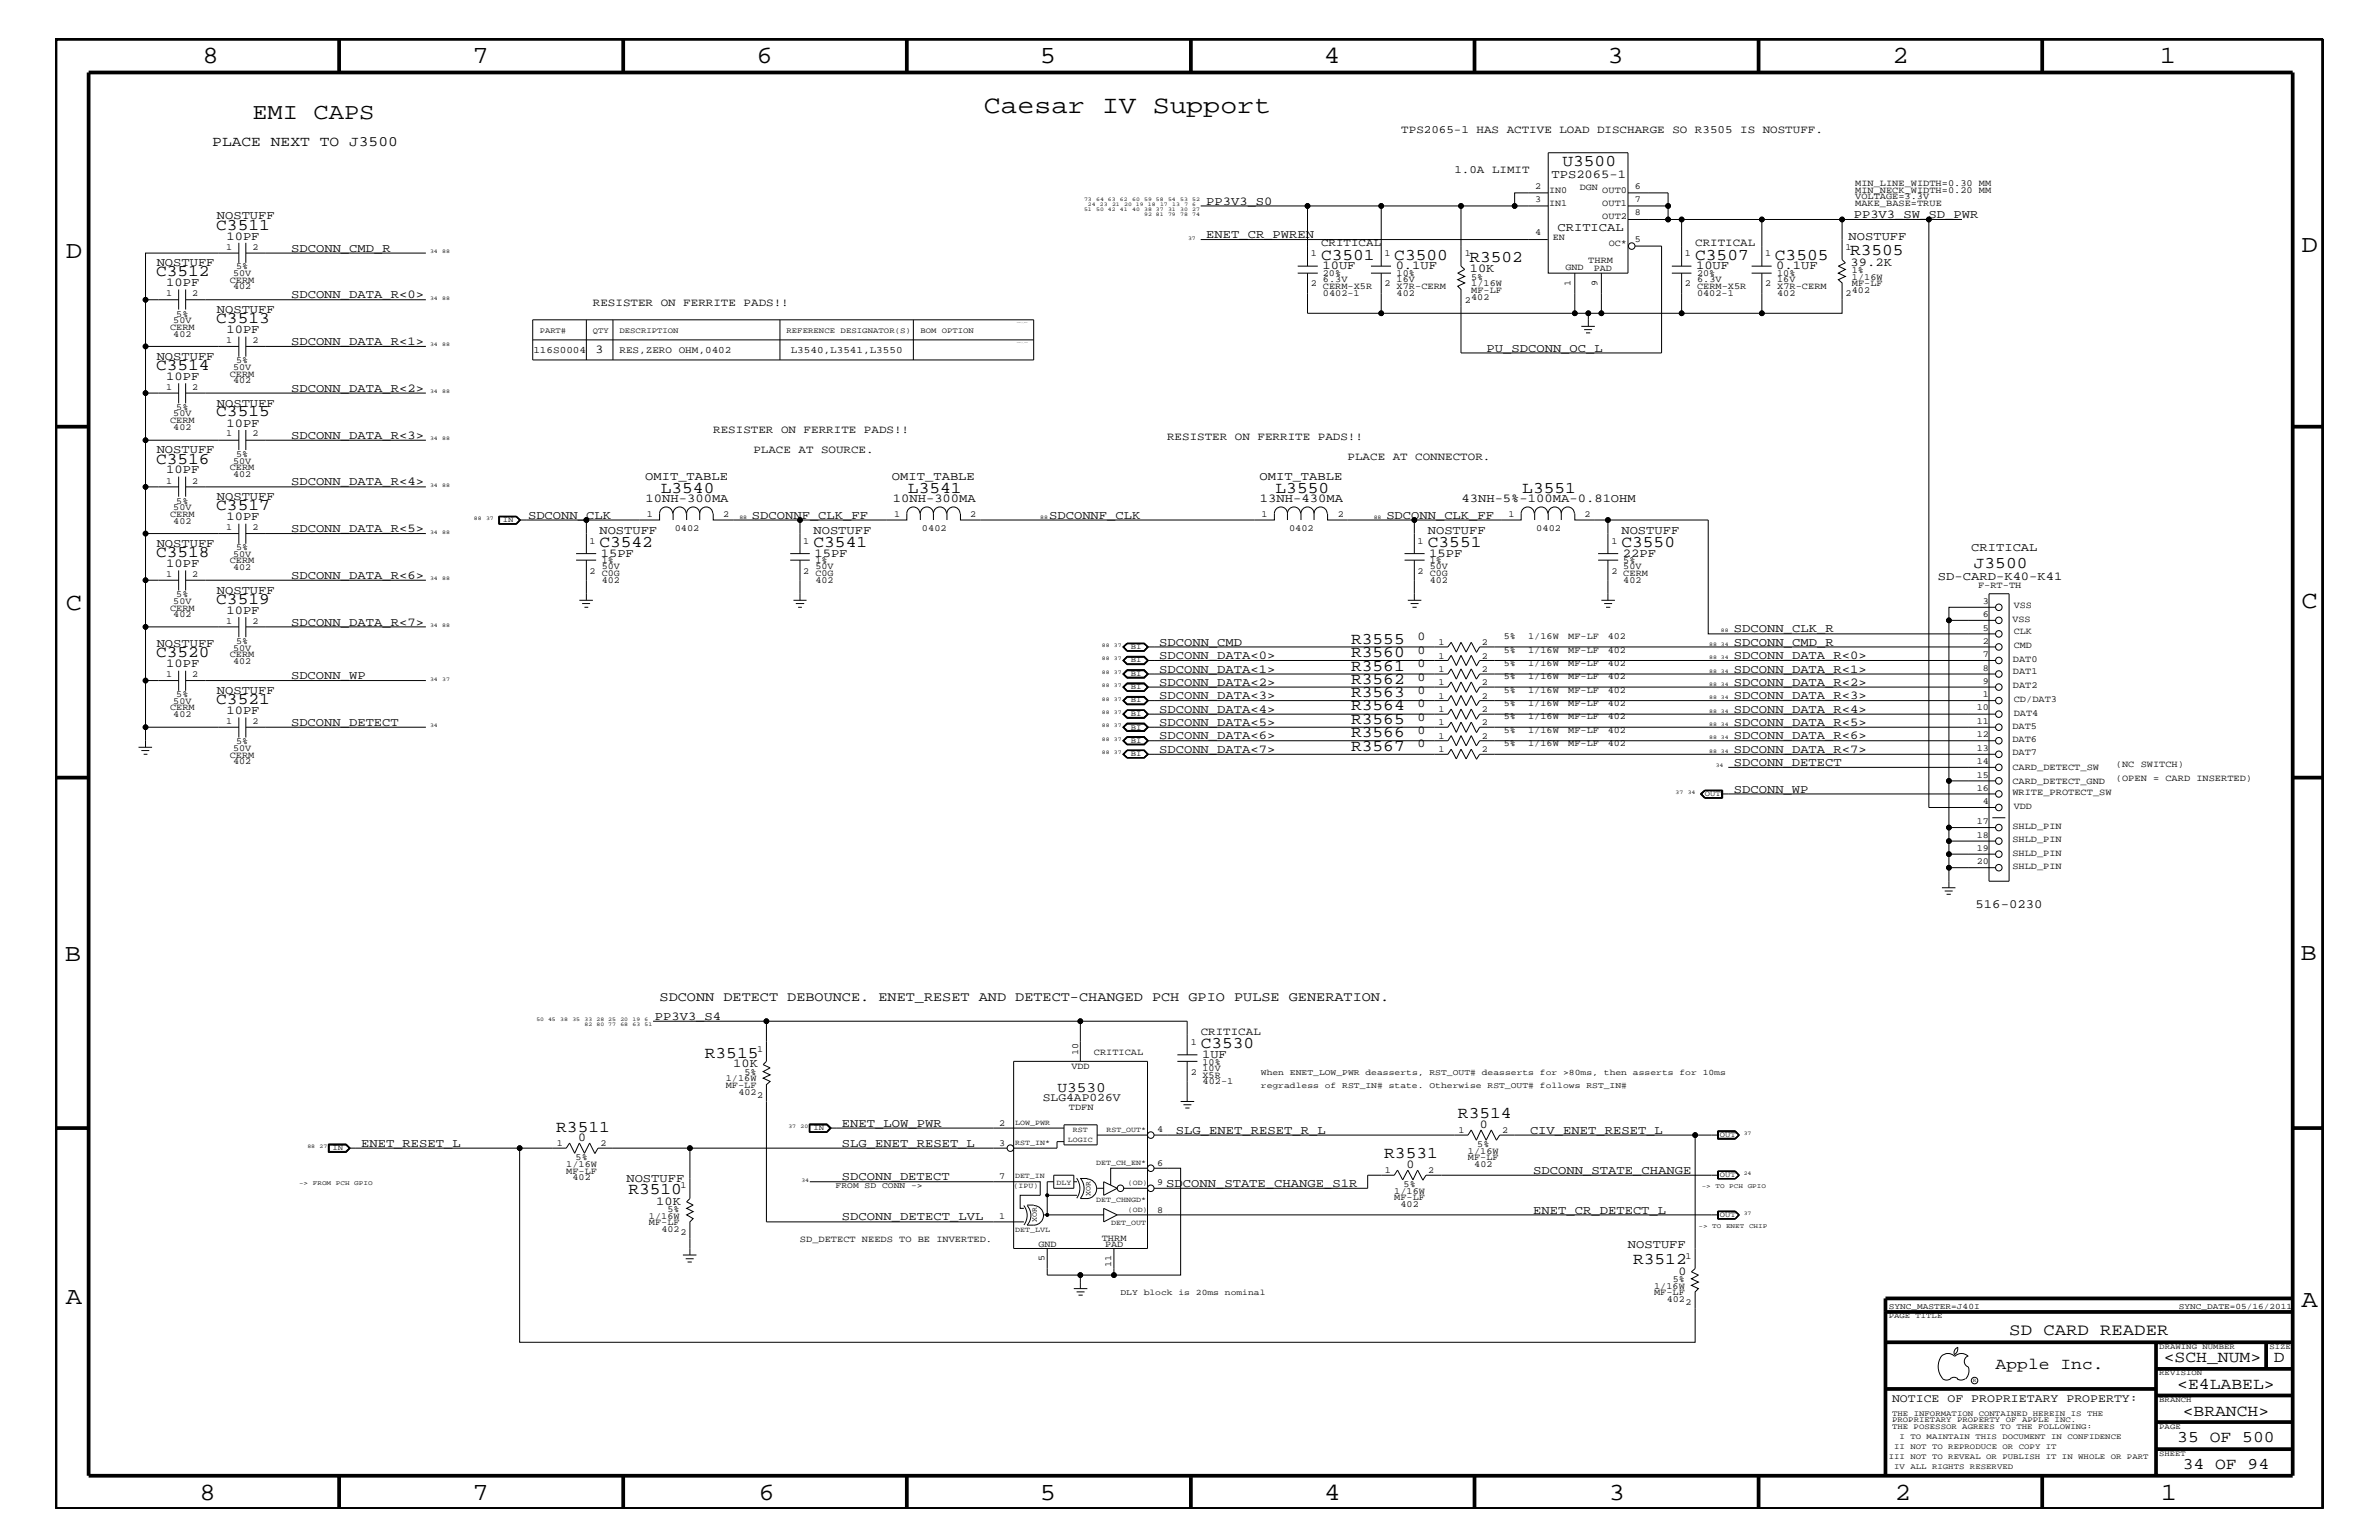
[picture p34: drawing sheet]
<svg xmlns="http://www.w3.org/2000/svg" width="432mm" height="279mm" viewBox="0 0 432 279" stroke-linecap="round" stroke-linejoin="round" font-family="sans-serif">
<defs><g id="words">
<text font-size="4.6" x="178.6" y="20.4">Caesar IV Support</text>
<g font-size="4.5">
<text x="36.7" y="11.5">8</text>
<text x="85.8" y="11.5">7</text>
<text x="137.3" y="11.5">6</text>
<text x="188.7" y="11.5">5</text>
<text x="240.3" y="11.5">4</text>
<text x="291.8" y="11.5">3</text>
<text x="343.5" y="11.5">2</text>
<text x="392" y="11.5">1</text>
<text x="11.9" y="46.8">D</text>
<text x="417.7" y="45.7">D</text>
<text x="11.9" y="110.6">C</text>
<text x="417.7" y="110.3">C</text>
<text x="11.8" y="174.3">B</text>
<text x="417.6" y="174.2">B</text>
<text x="11.9" y="236.7">A</text>
<text x="417.7" y="237.1">A</text>
<text x="36.2" y="272.1">8</text>
<text x="85.8" y="272.1">7</text>
<text x="137.7" y="272.1">6</text>
<text x="188.7" y="272.1">5</text>
<text x="240.4" y="272.1">4</text>
<text x="292" y="272.1">3</text>
<text x="343.9" y="272.1">2</text>
<text x="392.2" y="272.1">1</text>
</g>
<text font-size="4.1" x="45.8" y="21.6">EMI CAPS</text>
<g font-size="3">
<text x="283.6" y="30.2">U3500</text>
<text x="39.2" y="41.7">C3511</text>
<text x="239.8" y="47.1">C3501</text>
<text x="253.1" y="47.1">C3500</text>
<text x="266.7" y="47.6">R3502</text>
<text x="307.7" y="47.1">C3507</text>
<text x="322.2" y="47.1">C3505</text>
<text x="335.8" y="46.3">R3505</text>
<text x="28.3" y="50.2">C3512</text>
<text x="39.2" y="58.6">C3513</text>
<text x="28.3" y="67.1">C3514</text>
<text x="39.2" y="75.6">C3515</text>
<text x="28.3" y="84.1">C3516</text>
<text x="119.9" y="89.4">L3540</text>
<text x="164.8" y="89.4">L3541</text>
<text x="231.5" y="89.4">L3550</text>
<text x="276.3" y="89.4">L3551</text>
<text x="39.2" y="92.6">C3517</text>
<text x="28.3" y="101">C3518</text>
<text x="108.8" y="99.3">C3542</text>
<text x="147.7" y="99.3">C3541</text>
<text x="259.2" y="99.3">C3551</text>
<text x="294.3" y="99.3">C3550</text>
<text x="358.3" y="103">J3500</text>
<text x="39.2" y="109.5">C3519</text>
<text x="28.3" y="119.2">C3520</text>
<text x="245.2" y="116.8">R3555</text>
<text x="245.2" y="119.2">R3560</text>
<text x="245.2" y="121.7">R3561</text>
<text x="245.2" y="124.1">R3562</text>
<text x="39.2" y="127.7">C3521</text>
<text x="245.2" y="126.5">R3563</text>
<text x="245.2" y="128.9">R3564</text>
<text x="245.2" y="131.3">R3565</text>
<text x="245.2" y="133.8">R3566</text>
<text x="245.2" y="136.2">R3567</text>
<text x="127.9" y="191.9">R3515</text>
<text x="217.9" y="190.2">C3530</text>
<text x="264.6" y="202.9">R3514</text>
<text x="101" y="205.3">R3511</text>
<text x="251.2" y="210.2">R3531</text>
<text x="114" y="216.7">R3510</text>
<text x="296.4" y="229.4">R3512</text>
<text x="364.7" y="242.3">SD CARD READER</text>
<text x="362.2" y="248.4">Apple Inc.</text>
<text x="392.7" y="247.1">&lt;SCH_NUM&gt;</text>
<text x="395.2" y="252">&lt;E4LABEL&gt;</text>
<text x="412.7" y="247.1">D</text>
<text x="396.2" y="256.8">&lt;BRANCH&gt;</text>
<text x="395.2" y="261.6">35 OF 500</text>
<text x="396.2" y="266.6">34 OF 94</text>
</g>
<g font-size="2.6">
<text x="38.5" y="26.5">PLACE NEXT TO J3500</text>
<text x="191.9" y="198.1">U3530</text>
</g>
<text font-size="2.5" x="119.7" y="181.6">SDCONN DETECT DEBOUNCE. ENET_RESET AND DETECT-CHANGED PCH GPIO PULSE GENERATION.</text>
<text font-size="2.3" x="358.6" y="164.7">516-0230</text>
<g font-size="2.2">
<text x="281.6" y="32.3">TPS2065-1</text>
<text x="39.4" y="39.8">NOSTUFF</text>
<text x="218.9" y="37.2">PP3V3_S0</text>
<text x="282.7" y="41.9">CRITICAL</text>
<text x="336.5" y="39.6">PP3V3_SW_SD_PWR</text>
<text x="41.1" y="43.5">10PF</text>
<text x="52.8" y="45.7">SDCONN_CMD_R</text>
<text x="218.9" y="43.2">ENET_CR_PWREN</text>
<text x="335.5" y="43.5">NOSTUFF</text>
<text x="28.4" y="48.3">NOSTUFF</text>
<text x="30.2" y="51.9">10PF</text>
<text x="240" y="48.9">10UF</text>
<text x="253.3" y="48.9">0.1UF</text>
<text x="266.8" y="49.4">10K</text>
<text x="307.8" y="48.9">10UF</text>
<text x="322.4" y="48.9">0.1UF</text>
<text x="335.9" y="48.2">39.2K</text>
<text x="39.4" y="56.8">NOSTUFF</text>
<text x="52.8" y="54.1">SDCONN_DATA_R&lt;0&gt;</text>
<text x="28.4" y="65.3">NOSTUFF</text>
<text x="41.1" y="60.4">10PF</text>
<text x="52.8" y="62.6">SDCONN_DATA_R&lt;1&gt;</text>
<text x="108.1" y="64">3</text>
<text x="269.8" y="63.9">PU_SDCONN_OC_L</text>
<text x="30.2" y="68.9">10PF</text>
<text x="52.8" y="71.1">SDCONN_DATA_R&lt;2&gt;</text>
<text x="39.4" y="73.8">NOSTUFF</text>
<text x="41.1" y="77.4">10PF</text>
<text x="28.4" y="82.2">NOSTUFF</text>
<text x="52.8" y="79.6">SDCONN_DATA_R&lt;3&gt;</text>
<text x="30.2" y="85.9">10PF</text>
<text x="52.8" y="88.1">SDCONN_DATA_R&lt;4&gt;</text>
<text x="117.1" y="87.1">OMIT_TABLE</text>
<text x="161.9" y="87.1">OMIT_TABLE</text>
<text x="228.6" y="87.1">OMIT_TABLE</text>
<text x="39.4" y="90.7">NOSTUFF</text>
<text x="41.1" y="94.3">10PF</text>
<text x="95.8" y="94.2">SDCONN_CLK</text>
<text x="117.2" y="91.1">10NH-300MA</text>
<text x="136.5" y="94.2">SDCONNF_CLK_FF</text>
<text x="162.1" y="91.1">10NH-300MA</text>
<text x="190.4" y="94.2">SDCONNF_CLK</text>
<text x="228.7" y="91.1">13NH-430MA</text>
<text x="251.6" y="94.2">SDCONN_CLK_FF</text>
<text x="265.3" y="91.1">43NH-5%-100MA-0.81OHM</text>
<text x="28.4" y="99.3">NOSTUFF</text>
<text x="52.8" y="96.5">SDCONN_DATA_R&lt;5&gt;</text>
<text x="108.8" y="96.8">NOSTUFF</text>
<text x="109.1" y="101">15PF</text>
<text x="147.7" y="96.8">NOSTUFF</text>
<text x="147.8" y="101">15PF</text>
<text x="259.2" y="96.8">NOSTUFF</text>
<text x="259.4" y="101">15PF</text>
<text x="294.3" y="96.8">NOSTUFF</text>
<text x="294.6" y="101">22PF</text>
<text x="357.8" y="100">CRITICAL</text>
<text x="30.2" y="102.9">10PF</text>
<text x="39.4" y="107.7">NOSTUFF</text>
<text x="52.8" y="105">SDCONN_DATA_R&lt;6&gt;</text>
<text x="351.7" y="105.2">SD-CARD-K40-K41</text>
<text x="41.1" y="111.4">10PF</text>
<text x="52.8" y="113.6">SDCONN_DATA_R&lt;7&gt;</text>
<text x="28.4" y="117.4">NOSTUFF</text>
<text x="210.4" y="117.2">SDCONN_CMD</text>
<text x="210.4" y="119.6">SDCONN_DATA&lt;0&gt;</text>
<text x="257.3" y="116.2">0</text>
<text x="257.3" y="118.6">0</text>
<text x="314.7" y="114.8">SDCONN_CLK_R</text>
<text x="314.7" y="117.2">SDCONN_CMD_R</text>
<text x="314.7" y="119.6">SDCONN_DATA_R&lt;0&gt;</text>
<text x="30.2" y="121">10PF</text>
<text x="39.4" y="125.9">NOSTUFF</text>
<text x="52.8" y="123.2">SDCONN_WP</text>
<text x="210.4" y="122">SDCONN_DATA&lt;1&gt;</text>
<text x="210.4" y="124.4">SDCONN_DATA&lt;2&gt;</text>
<text x="257.3" y="121">0</text>
<text x="257.3" y="123.5">0</text>
<text x="257.3" y="125.9">0</text>
<text x="314.7" y="122">SDCONN_DATA_R&lt;1&gt;</text>
<text x="314.7" y="124.4">SDCONN_DATA_R&lt;2&gt;</text>
<text x="41.1" y="129.6">10PF</text>
<text x="52.8" y="131.7">SDCONN_DETECT</text>
<text x="210.4" y="126.9">SDCONN_DATA&lt;3&gt;</text>
<text x="210.4" y="129.3">SDCONN_DATA&lt;4&gt;</text>
<text x="210.4" y="131.7">SDCONN_DATA&lt;5&gt;</text>
<text x="257.3" y="128.3">0</text>
<text x="257.3" y="130.8">0</text>
<text x="314.7" y="129.3">SDCONN_DATA_R&lt;4&gt;</text>
<text x="314.7" y="126.9">SDCONN_DATA_R&lt;3&gt;</text>
<text x="314.7" y="131.7">SDCONN_DATA_R&lt;5&gt;</text>
<text x="210.4" y="134.1">SDCONN_DATA&lt;6&gt;</text>
<text x="210.4" y="136.6">SDCONN_DATA&lt;7&gt;</text>
<text x="257.3" y="133.2">0</text>
<text x="257.3" y="135.6">0</text>
<text x="314.7" y="134.1">SDCONN_DATA_R&lt;6&gt;</text>
<text x="314.7" y="136.6">SDCONN_DATA_R&lt;7&gt;</text>
<text x="314.7" y="139">SDCONN_DETECT</text>
<text x="314.7" y="143.9">SDCONN_WP</text>
<text x="118.9" y="185">PP3V3_S4</text>
<text x="218.2" y="192">1UF</text>
<text x="133.1" y="193.7">10K</text>
<text x="65.5" y="208.1">ENET_RESET_L</text>
<text x="104.9" y="207">0</text>
<text x="152.8" y="208.1">SLG_ENET_RESET_L</text>
<text x="152.8" y="204.4">ENET_LOW_PWR</text>
<text x="213.4" y="205.7">SLG_ENET_RESET_R_L</text>
<text x="268.6" y="204.6">0</text>
<text x="277.7" y="205.7">CIV_ENET_RESET_L</text>
<text x="113.7" y="214.4">NOSTUFF</text>
<text x="152.8" y="214.2">SDCONN_DETECT</text>
<text x="211.7" y="215.3">SDCONN_STATE_CHANGE_S1R</text>
<text x="255.3" y="211.9">0</text>
<text x="278.3" y="213">SDCONN_STATE_CHANGE</text>
<text x="119.1" y="218.6">10K</text>
<text x="152.8" y="221.4">SDCONN_DETECT_LVL</text>
<text x="278.3" y="220.2">ENET_CR_DETECT_L</text>
<text x="295.5" y="226.5">NOSTUFF</text>
<text x="304.6" y="231.3">0</text>
</g>
<g font-size="2.1">
<text x="189.3" y="199.8">SLG4AP026V</text>
<text x="343.4" y="254.4">NOTICE OF PROPRIETARY PROPERTY:</text>
</g>
<g font-size="2">
<text x="254.3" y="24.1">TPS2065-1 HAS ACTIVE LOAD DISCHARGE SO R3505 IS NOSTUFF.</text>
<text x="264" y="31.4">1.0A LIMIT</text>
<text x="239.8" y="44.6">CRITICAL</text>
<text x="307.7" y="44.6">CRITICAL</text>
<text x="107.6" y="55.6">RESISTER ON FERRITE PADS!!</text>
<text x="129.5" y="78.6">RESISTER ON FERRITE PADS!!</text>
<text x="136.7" y="82.2">PLACE AT SOURCE.</text>
<text x="211.8" y="79.9">RESISTER ON FERRITE PADS!!</text>
<text x="244.6" y="83.5">PLACE AT CONNECTOR.</text>
<text x="217.9" y="187.7">CRITICAL</text>
</g>
<g font-size="1.8">
<text x="96.8" y="64">116S0004</text>
<text x="112.4" y="64">RES,ZERO OHM,0402</text>
<text x="143.5" y="64">L3540,L3541,L3550</text>
</g>
<g font-size="1.7">
<text x="278.6" y="34.2">2</text>
<text x="281.2" y="35">IN0</text>
<text x="286.7" y="34.4">DGN</text>
<text x="290.8" y="35">OUT0</text>
<text x="296.8" y="34.2">6</text>
<text x="336.7" y="33.7">MIN_LINE_WIDTH=0.30 MM</text>
<text x="336.7" y="35">MIN_NECK_WIDTH=0.20 MM</text>
<text x="278.6" y="36.7">3</text>
<text x="281.2" y="37.4">IN1</text>
<text x="290.8" y="39.8">OUT2</text>
<text x="290.8" y="37.4">OUT1</text>
<text x="296.8" y="39.1">8</text>
<text x="296.8" y="36.7">7</text>
<text x="336.7" y="36.2">VOLTAGE=3.3V</text>
<text x="336.7" y="37.4">MAKE_BASE=TRUE</text>
<text x="41.1" y="45.3">1</text>
<text x="45.8" y="45.3">2</text>
<text x="237.9" y="46.5">1</text>
<text x="251.3" y="46.5">1</text>
<text x="265.9" y="46.5">1</text>
<text x="278.6" y="42.7">4</text>
<text x="281.9" y="43.5">EN</text>
<text x="288.3" y="47.7">THRM</text>
<text x="292" y="44.6">OC*</text>
<text x="296.8" y="44">5</text>
<text x="305.8" y="46.5">1</text>
<text x="320.4" y="46.5">1</text>
<text x="334.9" y="45.3">1</text>
<text x="30.1" y="53.8">1</text>
<text x="34.9" y="53.8">2</text>
<text x="41.7" y="51.3">CERM</text>
<text x="42.3" y="50.2">50V</text>
<text x="42.3" y="52.5">402</text>
<text x="42.8" y="48.9">5%</text>
<text x="237.9" y="51.9">2</text>
<text x="240.1" y="50.2">20%</text>
<text x="240.1" y="53.6">0402-1</text>
<text x="240.1" y="52.4">CERM-X5R</text>
<text x="240.1" y="51.3">6.3V</text>
<text x="251.3" y="51.9">2</text>
<text x="253.5" y="51.3">16V</text>
<text x="253.5" y="53.6">402</text>
<text x="253.5" y="52.4">X7R-CERM</text>
<text x="253.5" y="50.2">10%</text>
<text x="267" y="51.9">1/16W</text>
<text x="267" y="50.7">5%</text>
<text x="267" y="53.2">MF-LF</text>
<text x="284.1" y="49.1">GND</text>
<text x="285.1" y="51.8" transform="rotate(-90 285.1 51.8)">1</text>
<text x="289.3" y="49.1">PAD</text>
<text x="290" y="51.8" transform="rotate(-90 290 51.8)">9</text>
<text x="305.8" y="51.9">2</text>
<text x="308" y="50.2">20%</text>
<text x="308" y="53.6">0402-1</text>
<text x="308" y="52.4">CERM-X5R</text>
<text x="308" y="51.3">6.3V</text>
<text x="320.4" y="51.9">2</text>
<text x="322.6" y="51.3">16V</text>
<text x="322.6" y="53.6">402</text>
<text x="322.6" y="52.4">X7R-CERM</text>
<text x="322.6" y="50.2">10%</text>
<text x="334.9" y="53.8">2</text>
<text x="336.1" y="50.7">1/16W</text>
<text x="336.1" y="49.6">1%</text>
<text x="336.1" y="53.2">402</text>
<text x="336.1" y="51.9">MF-LF</text>
<text x="30.9" y="59.8">CERM</text>
<text x="31.5" y="58.6">50V</text>
<text x="32" y="57.4">5%</text>
<text x="265.9" y="55">2</text>
<text x="267" y="54.4">402</text>
<text x="31.5" y="61.1">402</text>
<text x="41.1" y="62.3">1</text>
<text x="42.8" y="65.9">5%</text>
<text x="45.8" y="62.3">2</text>
<text x="30.1" y="70.7">1</text>
<text x="34.9" y="70.7">2</text>
<text x="41.7" y="68.4">CERM</text>
<text x="42.3" y="67.1">50V</text>
<text x="42.3" y="69.5">402</text>
<text x="30.9" y="76.8">CERM</text>
<text x="31.5" y="75.6">50V</text>
<text x="32" y="74.4">5%</text>
<text x="31.5" y="78">402</text>
<text x="41.1" y="79.2">1</text>
<text x="42.8" y="82.8">5%</text>
<text x="45.8" y="79.2">2</text>
<text x="30.1" y="87.7">1</text>
<text x="34.9" y="87.7">2</text>
<text x="41.7" y="85.3">CERM</text>
<text x="42.3" y="84.1">50V</text>
<text x="42.3" y="86.5">402</text>
<text x="30.9" y="93.8">CERM</text>
<text x="31.5" y="92.6">50V</text>
<text x="31.5" y="95">402</text>
<text x="32" y="91.4">5%</text>
<text x="117.4" y="93.8">1</text>
<text x="131.2" y="93.8">2</text>
<text x="162.3" y="93.8">1</text>
<text x="176.1" y="93.8">2</text>
<text x="228.9" y="93.8">1</text>
<text x="242.8" y="93.8">2</text>
<text x="273.8" y="93.8">1</text>
<text x="287.6" y="93.8">2</text>
<text x="41.1" y="96.2">1</text>
<text x="42.3" y="101">50V</text>
<text x="42.8" y="99.9">5%</text>
<text x="45.8" y="96.2">2</text>
<text x="107" y="98.7">1</text>
<text x="122.5" y="96.3">0402</text>
<text x="145.8" y="98.7">1</text>
<text x="167.3" y="96.3">0402</text>
<text x="234" y="96.3">0402</text>
<text x="257.3" y="98.7">1</text>
<text x="278.8" y="96.3">0402</text>
<text x="292.5" y="98.7">1</text>
<text x="30.1" y="104.7">1</text>
<text x="34.9" y="104.7">2</text>
<text x="41.7" y="102.2">CERM</text>
<text x="42.3" y="103.5">402</text>
<text x="107" y="104.1">2</text>
<text x="109.2" y="105.8">402</text>
<text x="109.2" y="104.6">C0G</text>
<text x="109.2" y="103.3">50V</text>
<text x="109.2" y="102.2">1%</text>
<text x="145.8" y="104.1">2</text>
<text x="148" y="103.3">50V</text>
<text x="148" y="102.2">1%</text>
<text x="148" y="105.8">402</text>
<text x="148" y="104.6">C0G</text>
<text x="257.3" y="104.1">2</text>
<text x="259.5" y="104.6">C0G</text>
<text x="259.5" y="105.8">402</text>
<text x="259.5" y="102.2">1%</text>
<text x="259.5" y="103.3">50V</text>
<text x="292.5" y="104.1">2</text>
<text x="294.6" y="105.8">402</text>
<text x="294.6" y="102.2">5%</text>
<text x="294.6" y="103.3">50V</text>
<text x="294.6" y="104.6">CERM</text>
<text x="359" y="106.7">F-RT-TH</text>
<text x="30.9" y="110.8">CERM</text>
<text x="31.5" y="109.5">50V</text>
<text x="31.5" y="112">402</text>
<text x="32" y="108.3">5%</text>
<text x="41.1" y="113.1">1</text>
<text x="45.8" y="113.1">2</text>
<text x="359.9" y="112">6</text>
<text x="359.9" y="109.5">3</text>
<text x="365.3" y="112.9">VSS</text>
<text x="365.5" y="110.3">VSS</text>
<text x="41.7" y="119.2">CERM</text>
<text x="42.3" y="118.1">50V</text>
<text x="42.8" y="116.8">5%</text>
<text x="261.1" y="117">1</text>
<text x="261.1" y="119.5">1</text>
<text x="269" y="117">2</text>
<text x="269" y="119.5">2</text>
<text x="273" y="115.9">5%</text>
<text x="273" y="118.4">5%</text>
<text x="277.4" y="115.9">1/16W</text>
<text x="277.4" y="118.4">1/16W</text>
<text x="284.6" y="115.9">MF-LF</text>
<text x="284.6" y="118.4">MF-LF</text>
<text x="291.8" y="115.9">402</text>
<text x="291.8" y="118.4">402</text>
<text x="359.9" y="119.2">7</text>
<text x="359.9" y="116.8">2</text>
<text x="359.9" y="114.4">5</text>
<text x="365.5" y="115.1">CLK</text>
<text x="365.5" y="117.6">CMD</text>
<text x="30.1" y="122.9">1</text>
<text x="34.9" y="122.9">2</text>
<text x="42.3" y="120.4">402</text>
<text x="261.1" y="121.9">1</text>
<text x="261.1" y="124.3">1</text>
<text x="269" y="121.9">2</text>
<text x="269" y="124.3">2</text>
<text x="273" y="120.8">5%</text>
<text x="273" y="123.2">5%</text>
<text x="273" y="125.7">5%</text>
<text x="277.4" y="120.8">1/16W</text>
<text x="277.4" y="123.2">1/16W</text>
<text x="277.4" y="125.7">1/16W</text>
<text x="284.6" y="120.8">MF-LF</text>
<text x="284.6" y="123.2">MF-LF</text>
<text x="284.6" y="125.7">MF-LF</text>
<text x="291.8" y="120.8">402</text>
<text x="291.8" y="123.2">402</text>
<text x="291.8" y="125.7">402</text>
<text x="359.9" y="124.1">9</text>
<text x="359.9" y="121.7">8</text>
<text x="365.3" y="122.4">DAT1</text>
<text x="365.3" y="124.8">DAT2</text>
<text x="365.3" y="120.1">DAT0</text>
<text x="30.9" y="128.9">CERM</text>
<text x="31.5" y="127.7">50V</text>
<text x="31.5" y="130.2">402</text>
<text x="32" y="126.5">5%</text>
<text x="41.1" y="131.3">1</text>
<text x="45.8" y="131.3">2</text>
<text x="261.1" y="126.8">1</text>
<text x="261.1" y="129.1">1</text>
<text x="261.1" y="131.6">1</text>
<text x="269" y="126.8">2</text>
<text x="269" y="129.1">2</text>
<text x="269" y="131.6">2</text>
<text x="273" y="128">5%</text>
<text x="273" y="130.5">5%</text>
<text x="277.4" y="128">1/16W</text>
<text x="277.4" y="130.5">1/16W</text>
<text x="284.6" y="128">MF-LF</text>
<text x="284.6" y="130.5">MF-LF</text>
<text x="291.8" y="128">402</text>
<text x="291.8" y="130.5">402</text>
<text x="358.8" y="131.3">11</text>
<text x="358.8" y="128.9">10</text>
<text x="359.9" y="126.5">1</text>
<text x="365.5" y="127.5">CD/DAT3</text>
<text x="365.5" y="129.9">DAT4</text>
<text x="41.7" y="137.4">CERM</text>
<text x="42.3" y="136.2">50V</text>
<text x="42.8" y="135">5%</text>
<text x="261.1" y="134.1">1</text>
<text x="261.1" y="136.4">1</text>
<text x="269" y="134.1">2</text>
<text x="269" y="136.4">2</text>
<text x="273" y="133">5%</text>
<text x="273" y="135.3">5%</text>
<text x="277.4" y="133">1/16W</text>
<text x="277.4" y="135.3">1/16W</text>
<text x="284.6" y="133">MF-LF</text>
<text x="284.6" y="135.3">MF-LF</text>
<text x="291.8" y="133">402</text>
<text x="291.8" y="135.3">402</text>
<text x="358.8" y="136.2">13</text>
<text x="358.8" y="133.8">12</text>
<text x="365.3" y="134.6">DAT6</text>
<text x="365.3" y="137">DAT7</text>
<text x="365.3" y="132.2">DAT5</text>
<text x="42.3" y="138.6">402</text>
<text x="358.8" y="143.5">16</text>
<text x="358.8" y="138.6">14</text>
<text x="358.8" y="141.1">15</text>
<text x="365.3" y="139.7">CARD_DETECT_SW</text>
<text x="365.3" y="142.2">CARD_DETECT_GND</text>
<text x="384" y="141.7">(OPEN = CARD INSERTED)</text>
<text x="384" y="139.2">(NC SWITCH)</text>
<text x="358.8" y="149.5">17</text>
<text x="359.9" y="145.9">4</text>
<text x="365.3" y="144.3">WRITE_PROTECT_SW</text>
<text x="365.5" y="146.8">VDD</text>
<text x="358.8" y="154.4">19</text>
<text x="358.8" y="152">18</text>
<text x="365.3" y="150.4">SHLD_PIN</text>
<text x="365.3" y="155.2">SHLD_PIN</text>
<text x="365.3" y="152.9">SHLD_PIN</text>
<text x="358.8" y="156.8">20</text>
<text x="365.3" y="157.7">SHLD_PIN</text>
<text x="137.4" y="190.8">1</text>
<text x="195.7" y="191.4" transform="rotate(-90 195.7 191.4)">10</text>
<text x="198.5" y="191.4">CRITICAL</text>
<text x="216.2" y="189.5">1</text>
<text x="131.7" y="197.4">MF-LF</text>
<text x="131.7" y="196.2">1/16W</text>
<text x="135.1" y="195">5%</text>
<text x="194.5" y="194">VDD</text>
<text x="216.2" y="195">2</text>
<text x="218.3" y="195.5">X5R</text>
<text x="218.3" y="194.3">10V</text>
<text x="218.3" y="196.7">402-1</text>
<text x="218.3" y="193.2">10%</text>
<text x="134" y="198.7">402</text>
<text x="137.4" y="199.2">2</text>
<text x="194" y="201.5">TDFN</text>
<text x="101.1" y="208">1</text>
<text x="109" y="208">2</text>
<text x="181.4" y="207.9">3</text>
<text x="181.4" y="204.2">2</text>
<text x="210.1" y="205.4">4</text>
<text x="264.8" y="205.5">1</text>
<text x="266.4" y="209.3">1/16W</text>
<text x="268.1" y="208.1">5%</text>
<text x="272.6" y="205.5">2</text>
<text x="102.8" y="211.7">1/16W</text>
<text x="102.8" y="213">MF-LF</text>
<text x="103.9" y="214.2">402</text>
<text x="104.5" y="210.5">5%</text>
<text x="123.5" y="215.6">1</text>
<text x="181.4" y="213.9">7</text>
<text x="210.1" y="215.1">9</text>
<text x="210.1" y="211.5">6</text>
<text x="251.4" y="212.8">1</text>
<text x="254.8" y="215.3">5%</text>
<text x="259.2" y="212.8">2</text>
<text x="266.4" y="210.5">MF-LF</text>
<text x="267.6" y="211.7">402</text>
<text x="117.8" y="221.1">1/16W</text>
<text x="121.2" y="219.8">5%</text>
<text x="181.4" y="221.2">1</text>
<text x="210.1" y="220">8</text>
<text x="253.1" y="216.6">1/16W</text>
<text x="253.1" y="217.8">MF-LF</text>
<text x="254.2" y="219">402</text>
<text x="117.8" y="222.3">MF-LF</text>
<text x="120.1" y="223.5">402</text>
<text x="123.5" y="224.1">2</text>
<text x="145.2" y="225.3">SD_DETECT NEEDS TO BE INVERTED.</text>
<text x="188.5" y="226.3">GND</text>
<text x="200" y="225.1">THRM</text>
<text x="200.6" y="226.3">PAD</text>
<text x="189.6" y="228.8" transform="rotate(-90 189.6 228.8)">5</text>
<text x="201.7" y="229.9" transform="rotate(-90 201.7 229.9)">11</text>
<text x="300.2" y="233.8">1/16W</text>
<text x="303.6" y="232.6">5%</text>
<text x="305.9" y="228.4">1</text>
<text x="300.2" y="235">MF-LF</text>
<text x="302.5" y="236.2">402</text>
<text x="305.9" y="236.8">2</text>
</g>
<g font-size="1.5">
<text x="228.9" y="197.4">regradless of RST_IN# state. Otherwise RST_OUT# follows RST_IN#</text>
<text x="228.9" y="195">When ENET_LOW_PWR deasserts, RST_OUT# deasserts for &gt;80ms, then asserts for 10ms</text>
<text x="151.7" y="215.6">FROM SD CONN -&gt;</text>
<text x="203.4" y="235">DLY block is 20ms nominal</text>
<text x="342.8" y="237.4">SYNC_MASTER=J40I</text>
<text x="395.5" y="237.4">SYNC_DATE=05/16/2011</text>
</g>
<g font-size="1.4">
<text x="98" y="60.4">PART#</text>
<text x="107.6" y="60.4">QTY</text>
<text x="112.4" y="60.4">DESCRIPTION</text>
<text x="142.7" y="60.4">REFERENCE DESIGNATOR(S)</text>
<text x="167" y="60.4">BOM OPTION</text>
<text x="91.3" y="94.8">IN</text>
<text x="205.2" y="117.8">BI</text>
<text x="205.2" y="120.2">BI</text>
<text x="205.2" y="122.6">BI</text>
<text x="205.2" y="125.1">BI</text>
<text x="205.2" y="127.5">BI</text>
<text x="205.2" y="129.9">BI</text>
<text x="205.2" y="132.4">BI</text>
<text x="205.2" y="134.7">BI</text>
<text x="205.2" y="137.2">BI</text>
<text x="309.5" y="144.5">OUT</text>
<text x="60.4" y="208.7">IN</text>
<text x="147.7" y="205.1">IN</text>
<text x="184.2" y="204.1">LOW_PWR</text>
<text x="184.2" y="207.7">RST_IN*</text>
<text x="193.8" y="207.1">LOGIC</text>
<text x="194.7" y="205.3">RST</text>
<text x="200.8" y="205.3">RST_OUT*</text>
<text x="312.2" y="206.3">OUT</text>
<text x="184" y="215.6">(IPU)</text>
<text x="184.2" y="213.8">DET_IN</text>
<text x="191.8" y="215">DLY</text>
<text x="199" y="211.4">DET_CH_EN*</text>
<text x="204.7" y="215">(OD)</text>
<text x="312.2" y="213.6">OUT</text>
<text x="188.2" y="221.8" transform="rotate(-90 188.2 221.8)">XOR</text>
<text x="198" y="216.9" transform="rotate(-90 198 216.9)">XOR</text>
<text x="199" y="218">DET_CHNGD*</text>
<text x="204.7" y="219.8">(OD)</text>
<text x="312.2" y="220.8">OUT</text>
<text x="184.2" y="223.5">DET_LVL</text>
<text x="201.7" y="222.3">DET_OUT</text>
<text x="342.8" y="239.2">PAGE TITLE</text>
<text x="391.9" y="244.7">DRAWING NUMBER</text>
<text x="411.9" y="244.7">SIZE</text>
<text x="391.9" y="249.5">REVISION</text>
<text x="343.4" y="256.8">THE INFORMATION CONTAINED HEREIN IS THE</text>
<text x="391.9" y="254.4">BRANCH</text>
<text x="343.4" y="258">PROPRIETARY PROPERTY OF APPLE INC.</text>
<text x="343.4" y="259.3">THE POSESSOR AGREES TO THE FOLLOWING:</text>
<text x="343.8" y="262.9">II NOT TO REPRODUCE OR COPY IT</text>
<text x="344.8" y="261.1">I TO MAINTAIN THIS DOCUMENT IN CONFIDENCE</text>
<text x="391.9" y="259.3">PAGE</text>
<text x="342.8" y="264.7">III NOT TO REVEAL OR PUBLISH IT IN WHOLE OR PART</text>
<text x="343.8" y="266.6">IV ALL RIGHTS RESERVED</text>
<text x="391.9" y="264.1">SHEET</text>
</g>
<g font-size="1.2">
<text x="54.3" y="215">-&gt;</text>
<text x="56.8" y="215">FROM</text>
<text x="61" y="215">PCH</text>
<text x="64.3" y="215">GPIO</text>
<text x="308.9" y="215.6">-&gt;</text>
<text x="311.4" y="215.6">TO</text>
<text x="313.9" y="215.6">PCH</text>
<text x="317.2" y="215.6">GPIO</text>
<text x="308.3" y="222.9">-&gt;</text>
<text x="310.8" y="222.9">TO</text>
<text x="313.3" y="222.9">ENET</text>
<text x="317.5" y="222.9">CHIP</text>
</g>
<g font-size="1">
<text x="196.8" y="36.5">73</text>
<text x="196.8" y="38.3">51</text>
<text x="197.4" y="37.4">24</text>
<text x="199" y="36.5">64 63</text>
<text x="199" y="38.3">50 42</text>
<text x="199.6" y="37.4">23</text>
<text x="201.8" y="37.4">21</text>
<text x="203.3" y="38.3">41</text>
<text x="203.3" y="36.5">62</text>
<text x="204" y="37.4">20 19</text>
<text x="205.5" y="36.5">60</text>
<text x="205.5" y="38.3">40</text>
<text x="207.7" y="39.1">92 81</text>
<text x="207.7" y="36.5">59 58</text>
<text x="207.7" y="38.3">38 37</text>
<text x="208.4" y="37.4">18</text>
<text x="210.6" y="37.4">17</text>
<text x="212" y="39.1">79</text>
<text x="212" y="36.5">54</text>
<text x="212" y="38.3">31</text>
<text x="212.8" y="37.4">13</text>
<text x="214.2" y="39.1">78</text>
<text x="214.2" y="38.3">30</text>
<text x="214.2" y="36.5">53</text>
<text x="215" y="37.4">7</text>
<text x="216.4" y="39.1">74</text>
<text x="216.4" y="37.4">6</text>
<text x="216.4" y="36.5">52</text>
<text x="216.4" y="38.3">27</text>
<text x="78.1" y="45.9">34</text>
<text x="80.3" y="45.9">88</text>
<text x="215.6" y="43.5">37</text>
<text x="78.1" y="54.4">34</text>
<text x="80.3" y="54.4">88</text>
<text x="78.1" y="62.9">34</text>
<text x="80.3" y="62.9">88</text>
<text x="78.1" y="71.3">34</text>
<text x="80.3" y="71.3">88</text>
<text x="78.1" y="79.9">34</text>
<text x="80.3" y="79.9">88</text>
<text x="78.1" y="88.3">34</text>
<text x="80.3" y="88.3">88</text>
<text x="86" y="94.3">88</text>
<text x="88.2" y="94.3">37</text>
<text x="134.2" y="94.2">88</text>
<text x="188.8" y="94.2">88</text>
<text x="249.3" y="94.2">88</text>
<text x="78.1" y="96.8">34</text>
<text x="80.3" y="96.8">88</text>
<text x="78.1" y="105.3">34</text>
<text x="80.3" y="105.3">88</text>
<text x="78.1" y="113.7">34</text>
<text x="80.3" y="113.7">88</text>
<text x="200" y="117.4">88</text>
<text x="200" y="119.8">88</text>
<text x="202.2" y="117.4">37</text>
<text x="202.2" y="119.8">37</text>
<text x="310.2" y="117.2">88 34</text>
<text x="310.2" y="119.6">88 34</text>
<text x="312.3" y="114.8">88</text>
<text x="78.1" y="123.5">34</text>
<text x="80.3" y="123.5">37</text>
<text x="200" y="122.3">88</text>
<text x="200" y="124.7">88</text>
<text x="202.2" y="122.3">37</text>
<text x="202.2" y="124.7">37</text>
<text x="310.2" y="122">88 34</text>
<text x="310.2" y="124.4">88 34</text>
<text x="78.1" y="131.9">34</text>
<text x="200" y="127.1">88</text>
<text x="200" y="129.6">88</text>
<text x="200" y="131.9">88</text>
<text x="202.2" y="127.1">37</text>
<text x="202.2" y="129.6">37</text>
<text x="202.2" y="131.9">37</text>
<text x="310.2" y="129.3">88 34</text>
<text x="310.2" y="126.9">88 34</text>
<text x="310.2" y="131.7">88 34</text>
<text x="200" y="134.4">88</text>
<text x="200" y="136.8">88</text>
<text x="202.2" y="134.4">37</text>
<text x="202.2" y="136.8">37</text>
<text x="310.2" y="134.1">88 34</text>
<text x="310.2" y="136.6">88 34</text>
<text x="311.4" y="139.2">34</text>
<text x="304.1" y="144">37</text>
<text x="306.3" y="144">34</text>
<text x="97.4" y="185.3">50 45</text>
<text x="101.7" y="185.3">38</text>
<text x="103.9" y="185.3">35</text>
<text x="106.1" y="185.3">33</text>
<text x="108.3" y="185.3">28 25</text>
<text x="112.6" y="185.3">20</text>
<text x="114.8" y="185.3">19</text>
<text x="117" y="185.3">6</text>
<text x="106.1" y="186.2">82</text>
<text x="108.3" y="186.2">80 77</text>
<text x="112.6" y="186.2">68</text>
<text x="114.8" y="186.2">63</text>
<text x="117" y="186.2">51</text>
<text x="55.8" y="208.3">88</text>
<text x="58" y="208.3">27</text>
<text x="143.1" y="204.7">37</text>
<text x="145.3" y="204.7">20</text>
<text x="316.5" y="205.9">37</text>
<text x="145.5" y="214.4">34</text>
<text x="316.5" y="213.2">24</text>
<text x="316.5" y="220.4">37</text>
<text x="358.1" y="250.7">R</text>
</g>
</g></defs>
<g fill="none" stroke="#000" stroke-width=".18">
<path d="M217.9 37.4h19.4v10.9M237.3 37.4h13.4v10.9M250.7 37.4h14.5v10.9l.7 .6-1.3 .7 1.3 .6-1.3 .5 1.3 .6-1.3 .6 .6 .6v11.5h36.4v-19.4h-4.8M265.2 37.4h15.8M281 27.7h14.5v21.9h-14.5zM281 35h-6.1v2.4M295.5 35h7.3v2.4M295.5 37.4h7.3M302.8 37.4v2.4h-7.3M302.8 39.8h2.4v8.5M305.2 39.8h14.6M334.3 39.8h21.8"/>
<path d="M350.1 39.8v106.7h12.1M26.4 54.4v8.5M32.4 52.5v3.7M33.7 52.5v3.7M33.7 54.4h43.6M43.3 45.9h-16.9v8.5h6M43.3 44.1v3.6M44.6 44.1v3.6M44.6 45.9h32.7M96.7 58h90.9v7.3h-90.9zM106.4 58v7.3M111.3 58v7.3"/>
<path d="M141.6 58v7.3M165.8 58v7.3M217.9 43.5h63M235.5 49.6h3.7M235.5 48.3h3.7M237.3 49.6v7.2h13.4M248.8 49.6h3.7M248.8 48.3h3.7M250.7 49.6v7.2h35.1M285.8 49.6v7.2h2.5M287 59.2h2.5M287.5 59.8h1.5"/>
<path d="M288.3 56.8v2.4M288.3 56.8h2.4M290.7 49.6v7.2h14.5v-7.2M303.4 49.6h3.6M303.4 48.3h3.6M305.2 56.8h14.6M317.9 49.6h3.7M317.9 48.3h3.7M319.8 48.3v-8.5h14.5v7.3l.6 .6-1.2 .6 1.2 .6-1.2 .7 1.2 .6-1.2 .5 .6 .6v5.5h-14.5v-7.2M26.4 71.3v8.6M32.4 69.5v3.7M33.7 69.5v3.7"/>
<path d="M33.7 71.3h43.6M43.3 79.9h-16.9v8.4h6M43.3 62.9h-16.9v8.4h6M43.3 61.1v3.6M43.3 78v3.6M44.6 61.1v3.6M44.6 78v3.6M44.6 62.9h32.7M44.6 79.9h32.7M96.7 61.7h90.9M287.9 60.4h.7M26.4 88.3v8.5"/>
<path d="M32.4 86.5v3.6M33.7 86.5v3.6M33.7 88.3h43.6M43.3 96.8h-16.9v8.5M43.3 95v3.7M44.6 95v3.7M44.6 96.8h32.7M90.6 93.7v1.4M90.6 93.8h3.1l.6 .5M90.7 93.8v1.2M93.6 93.8l.7 .5-.7 .7M93.7 93.7l.8 .6-.8 .8"/>
<path d="M93.7 93.7h-3.2v1.4h3.2M93.7 93.7l.7 .6-.7 .8M94.3 94.3l-.6 .7h-3.1M94.3 94.3h12.1M122.1 93.2a1.19 1.19 0 0 0-1.2-1.2 1.19 1.19 0 0 0-1.2 1.2v1.1h-13.3v6.1M124.5 93.2a1.19 1.19 0 0 0-1.1-1.2 1.19 1.19 0 0 0-1.2 1.2v1.1M127 93.2a1.19 1.19 0 0 0-1.2-1.2 1.19 1.19 0 0 0-1.2 1.2v1.1M127 93.2a1.19 1.19 0 0 1 1.2-1.2 1.19 1.19 0 0 1 1.2 1.2M127 93.2v1.1M129.5 93.2v1.1h15.7M167 93.2a1.19 1.19 0 0 0-1.2-1.2 1.19 1.19 0 0 0-1.2 1.2v1.1h-19.4v6.1M169.4 93.2a1.19 1.19 0 0 1 1.2-1.2 1.19 1.19 0 0 1 1.2 1.2"/>
<path d="M169.4 93.2a1.19 1.19 0 0 0-1.2-1.2 1.19 1.19 0 0 0-1.2 1.2v1.1M169.4 93.2v1.1M174.2 93.2a1.19 1.19 0 0 0-1.1-1.2 1.19 1.19 0 0 0-1.2 1.2v1.1M174.3 93.2v1.1h57v-1.1a1.19 1.19 0 0 1 1.2-1.2 1.19 1.19 0 0 1 1.2 1.2M233.7 93.2a1.19 1.19 0 0 1 1.2-1.2 1.19 1.19 0 0 1 1.2 1.2M233.7 93.2v1.1M238.5 93.2a1.19 1.19 0 0 0-1.2-1.2 1.19 1.19 0 0 0-1.2 1.2v1.1M238.5 93.2a1.19 1.19 0 0 1 1.2-1.2 1.19 1.19 0 0 1 1.2 1.2M238.5 93.2v1.1M241 93.2v1.1h35.1v-1.1a1.19 1.19 0 0 1 1.2-1.2 1.19 1.19 0 0 1 1.2 1.2M256.7 94.3v6.1M280.9 93.2a1.19 1.19 0 0 0-1.2-1.2 1.19 1.19 0 0 0-1.1 1.2v1.1"/>
<path d="M283.4 93.2a1.19 1.19 0 0 0-1.2-1.2 1.19 1.19 0 0 0-1.2 1.2v1.1M283.4 93.2a1.19 1.19 0 0 1 1.2-1.2 1.19 1.19 0 0 1 1.2 1.2M283.4 93.2v1.1M285.8 93.2v1.1h6v6.1M291.8 94.3h18.2v20.7h52.2M32.4 105.3h-6v8.4M32.4 103.5v3.6M33.7 103.5v3.6M33.7 105.3h43.6M43.3 113.7h-16.9v9.8h6M43.3 112v3.6M44.6 112v3.6"/>
<path d="M44.6 113.7h32.7M104.6 101.6h3.6M104.6 100.4h3.6M105.2 108.9h2.4M105.7 109.5h1.4M106.1 110.2h.7M106.4 101.6v7.3M143.4 101.6h3.6M143.4 100.4h3.6M144 108.9h2.4M144.4 109.5h1.6M144.9 110.2h.6"/>
<path d="M145.2 101.6v7.3M203.8 119.8l.8-.7h3.1l.7 .7-.7 .8h-3.1zM204.6 116.8h3.1l.6 .6-.6 .7h-3.1l-.6-.7zM204.6 116.7h3.1l.7 .7-.7 .7h-3.1M204.6 116.7l-.8 .7 .8 .7M204.6 116.7l-.7 .7 .7 .7M204.6 119.2h3.1l.6 .6M204.6 119.2h3.1l.7 .6-.7 .7h-3.1M204.6 119.2l-.7 .6 .7 .7M204.6 119.2l-.6 .6 .6 .7M208.3 117.4l-.7 .7h-3l-.6-.7 .6-.6h3l.7 .6h54.5l.6-.9 .9 1.8 .9-1.8 .9 1.8 .9-1.8 1 1.8M208.3 119.8l-.7 .6h-3l-.6-.6 .6-.6h3l.7 .6h54.5l.6-.9 .9 1.9 .9-1.9 .9 1.9 .9-1.9 1 1.9"/>
<path d="M208.3 119.8l-.6 .7h-3.1M254.9 101.6h3.7M254.9 100.4h3.7M255.5 108.9h2.5M256 109.5h1.5M256.4 110.2h.7M256.7 101.6v7.3M290.1 101.6h3.6M290.1 100.4h3.6M290.7 108.9h2.4M291.2 109.5h1.4M291.5 110.2h.8"/>
<path d="M291.8 101.6v7.3M353.7 112.6v37.5M361 107.7h3.7v52.2h-3.7zM362.2 110.2h-8.5v2.4h8.5M362.2 119.8h-93.6l-.6 1M362.2 117.4h-93.6l-.6 1M25.1 135.6h2.5M25.7 136.2h1.4M26.1 136.8h.7M26.4 123.5v8.4M32.4 121.7v3.6M33.7 121.7v3.6"/>
<path d="M33.7 123.5h43.6M43.3 131.9h-16.9v3.7M43.3 130.2v3.6M44.6 131.9h32.7M44.6 130.2v3.6M203.8 122.3l.8-.8h3.1l.7 .8-.7 .7h-3.1zM203.8 124.7l.8-.8h3.1l.7 .8-.7 .7h-3.1zM203.8 127.1l.8-.7h3.1l.7 .7-.7 .8h-3.1zM203.8 129.6l.8-.8h3.1l.7 .8-.7 .7h-3.1zM203.8 131.9l.8-.7h3.1l.7 .7-.7 .8h-3.1zM203.8 134.4l.8-.8h3.1l.7 .8-.7 .8h-3.1zM204 131.9l.6-.6h3.1l.6 .6-.6 .7h-3.1z"/>
<path d="M204.6 121.6h3.1l.6 .7-.6 .6h-3.1l-.6-.6zM204.6 121.5h3.1l.7 .8-.7 .7h-3.1l-.7-.7zM204.6 124.1h3.1l.6 .6-.6 .6h-3.1l-.6-.6zM204.6 124h3.1l.7 .7-.7 .7h-3.1l-.7-.7zM204.6 126.4h3.1l.6 .7M204.6 126.4h3.1l.7 .7-.7 .7h-3.1M204.6 126.4l-.7 .7 .7 .7M204.6 126.4l-.6 .7 .6 .7M204.6 128.9h3.1l.6 .7-.6 .6h-3.1l-.6-.6zM204.6 128.8h3.1l.7 .8-.7 .6h-3.1l-.7-.6zM204.6 131.3h3.1l.7 .6-.7 .8h-3.1l-.7-.8zM204.6 133.7h3.1l.6 .7"/>
<path d="M204.6 133.7h3.1l.7 .7-.7 .7h-3.1M204.6 133.7l-.7 .7 .7 .7M204.6 133.7l-.6 .7 .6 .7M204.6 136.2h3.1l.6 .6-.6 .6h-3.1l-.6-.6zM204.6 136.1h3.1l.7 .7-.7 .7h-3.1M204.6 136.1l-.8 .7 .8 .7M204.6 136.1l-.7 .7 .7 .7M208.3 122.3l-.7 .6h-3l-.6-.6 .6-.6h3l.7 .6h54.5l.6-.9 .9 1.8 .9-1.8 .9 1.8 .9-1.8 1 1.8 .6-.9h93.6M208.3 124.7l-.7 .6h-3l-.6-.6 .6-.6h3l.7 .6h54.5l.6-1 .9 1.9 .9-1.9 .9 1.9 .9-1.9 1 1.9M208.3 127.1l-.7 .6h-3l-.6-.6 .6-.6h3l.7 .6h54.5l.6-.9 .9 1.8 .9-1.8 .9 1.8 .9-1.8 1 1.8 .6-.9h93.6M208.3 127.1l-.6 .7h-3.1M208.3 129.6l-.7 .6h-3l-.6-.6 .6-.7h3l.7 .7h54.5l.6-1 .9 1.9 .9-1.9 .9 1.9 .9-1.9 1 1.9 .6-.9h93.6"/>
<path d="M208.3 131.9l-.7 .6h-3l-.6-.6 .6-.6h3l.7 .6h54.5l.6-.9 .9 1.9 .9-1.9 .9 1.9 .9-1.9 1 1.9M208.3 134.4l-.7 .6h-3l-.6-.6 .6-.6h3l.7 .6h54.5l.6-.9 .9 1.8 .9-1.8 .9 1.8 .9-1.8 1 1.8 .6-.9h93.6M208.3 134.4l-.6 .7h-3.1M208.3 136.8l-.7 .6h-3l-.6-.6 .6-.6h3l.7 .6h54.5l.6-.9 .9 1.8 .9-1.8 .9 1.8 .9-1.8 1 1.8M313.7 139.2h48.5M362.2 136.8h-93.6l-.6 1M362.2 131.9h-93.6l-.6 1.1M362.2 124.7h-93.6l-.6 1M308.6 144l.8-.6h3.3v1.4h-3.3zM309.5 143.5l-.6 .5 .6 .7M309.5 143.4l-.8 .6 .8 .8M309.5 143.5l-.7 .5 .7 .7"/>
<path d="M309.5 143.5h3v1.2h-3M312.5 144h49.7M312.6 143.4v1.4M353.7 141.7h8.5M353.7 152.6v2.4M353.7 157.4v3.7M361.6 148.4h2.4M362.2 155h-8.5v2.4h8.5M362.2 150.1h-8.5v2.5h8.5M352.5 161.1h2.4M353 161.7h1.4M353.3 162.2h.8"/>
<path d="M118.5 185.3h20.6v7.3l-.6 .6 1.3 .5-1.3 .7 1.3 .6-1.3 .6 1.3 .6-.7 .6v24.9h46.7M139.1 185.3h57v7.3M184 192.6h24.3v33.9h-24.3zM196.1 185.3h19.4v6.1M213.7 192.6h3.6M213.7 191.4h3.6M214.3 199.8h2.4M215.5 192.6v7.2M59.6 207.5h3.2l.8 .8-.8 .8h-3.2zM59.6 207.6h3.2l.7 .7-.7 .8M59.7 207.7h3.1l.6 .6-.6 .7h-3.1zM59.8 207.7v1.2h2.9l.7-.6-.7-.6"/>
<path d="M63.4 208.3h39.4l.6-.9 .9 1.8 .9-1.8 .9 1.8 .9-1.8 1 1.8M125.2 208.3v9.2l-.6 .5 1.2 .6-1.2 .6 1.2 .6-1.2 .6 1.2 .7-.6 .6v6M146.9 203.9h3.2l.8 .8-.8 .7h-3.2zM146.9 204h3.2l.7 .7-.7 .7M147 214.4h41.8v2.5h-3.6v2.3h.6M147 204.1h3.1l.6 .6-.6 .6h-3.1zM150 204.1l.6 .6-.6 .6M150.6 204.7h42.5M182.8 208.3h-74.3l-.5 1M185.8 218.7a2.9 2.9 0 0 1 .1 3.5M186.4 218.7a2.65 2.65 0 0 1 0 3.6M186.4 218.6h1.2"/>
<path d="M187.6 218.7a1.78 1.78 0 0 1 1.8 1.8 1.78 1.78 0 0 1-1.8 1.8h-1.2M190.1 216.9h5.4M191.3 213.2h3.6v2.4h-3.6zM191.3 214.4h-1.2v6M193.1 204.1h6v3.6h-6zM193.1 207.1h-1.2v1.2h-7.9M194.9 214.4h.6M195.4 213.8a3.1 3.1 0 0 1 0 3.6M196.1 213.8a2.79 2.79 0 0 1 0 3.6l1.3 .1M196.1 213.8h1.3M197.3 213.9a1.78 1.78 0 0 1 1.8 1.8 1.78 1.78 0 0 1-1.8 1.8M199.1 205.9h9.2"/>
<path d="M199.1 215.6h1.2M200.3 214.4l2.5 1.2-2.5 1.3zM204 215.6h4.3M208.3 211.9h-6.7v3.1M209.5 211.9h4.8v19.4h-12.1v-4.8M209.5 205.9h56.9l.6-.9 1 1.9 .8-1.9 .9 1.9 1-1.9 .9 1.9 .6-1h39.7M214.8 200.4h1.4M215.1 201h.8M258.2 214.1l-.9-1.8-.8 1.8-1-1.8-.9 1.8-.9-1.8-.6 .9h-4.9v2.4h-38.7M307.7 205.9v24.3l-.7 .5 1.3 .6-1.3 .7 1.3 .6-1.3 .6 1.3 .6-.6 .6v9.1h-213.4v-35.2M311.7 205.2h3.3l.7 .7-.7 .8h-3.3zM311.8 206.5h3.2"/>
<path d="M311.8 205.2v1.4h3.2l.6-.7M311.8 212.5v1.4M311.8 219.7v1.5M311.8 205.3h3.2l.6 .6M311.8 213.8h3.2M311.8 212.5h3.2M311.8 219.8h3.2M311.9 206.5v-1.2h3.1l.6 .6-.6 .6M311.9 212.5v1.3M311.9 219.8v1.3M311.9 213.2h-53.1l-.6 1M315 212.5h-3.3v1.4h3.3"/>
<path d="M315 219.7h-3.3v1.5h3.3M315 205.2l.6 .7M315 212.5l.7 .7-.7 .7M315 212.5l.6 .7M315 212.5l.6 .7-.6 .6M315 219.7l.7 .7-.7 .8M315 219.7l.6 .7M315 219.8l.6 .6M315 219.8l.6 .6-.6 .7M315.6 205.9l-.6 .6M315.6 213.2l-.6 .7M315.6 213.2l-.6 .6"/>
<path d="M124 227.7h2.4M124.5 228.4h1.4M124.8 229h.8M189.5 220.4h10.8M190.1 226.5v4.8h12.1M194.9 233.8h2.5M195.4 234.4h1.5M195.7 235h.8M196.1 231.3v2.5M202.8 220.4l-2.5 1.3v-2.5l2.5 1.2h109.1M311.8 221.1h3.2M315.6 220.4l-.6 .8"/>
<path d="M315.6 220.4l-.6 .7M352.3 246.1a1.72 1.72 0 0 1 2.5 0 1.69 1.69 0 0 1 2.4 0M352.4 246a3.2 3.2 0 0 0 .4 4.3l.8 .1 .4-.2M354 250.2l.7-.3 .7 .3M355.2 250.2l.7 .2 .7-.2M355.3 244.4v.3a1.18 1.18 0 0 1-.6 1.1M355.4 244.4a.99 .99 0 0 0-.6 1.4M357.2 246a1.04 1.04 0 0 0-.7 1 1.04 1.04 0 0 0 .7 1M357.3 248l.1 .7a2.11 2.11 0 0 1-.6 1.5"/>
<circle cx="237.3" cy="37.4" r=".42"/>
<circle cx="250.7" cy="37.4" r=".42"/>
<circle cx="265.2" cy="37.4" r=".42"/>
<circle cx="274.9" cy="37.4" r=".42"/>
<circle cx="302.8" cy="39.8" r=".42"/>
<circle cx="302.8" cy="37.4" r=".42"/>
<circle cx="305.2" cy="39.8" r=".42"/>
<circle cx="319.8" cy="39.8" r=".42"/>
<circle cx="334.3" cy="39.8" r=".42"/>
<circle cx="350.1" cy="39.8" r=".42"/>
<circle cx="26.4" cy="54.4" r=".42"/>
<circle cx="250.7" cy="56.8" r=".42"/>
<circle cx="285.8" cy="56.8" r=".42"/>
<circle cx="288.3" cy="56.8" r=".42"/>
<circle cx="290.7" cy="56.8" r=".42"/>
<circle cx="296.2" cy="44.6" r=".59"/>
<circle cx="305.2" cy="56.8" r=".42"/>
<circle cx="319.8" cy="56.8" r=".42"/>
<circle cx="26.4" cy="79.9" r=".42"/>
<circle cx="26.4" cy="62.9" r=".42"/>
<circle cx="26.4" cy="71.3" r=".42"/>
<circle cx="26.4" cy="96.8" r=".42"/>
<circle cx="26.4" cy="88.3" r=".42"/>
<circle cx="106.4" cy="94.3" r=".42"/>
<circle cx="145.2" cy="94.3" r=".42"/>
<circle cx="256.7" cy="94.3" r=".42"/>
<circle cx="291.8" cy="94.3" r=".42"/>
<circle cx="26.4" cy="105.3" r=".42"/>
<circle cx="26.4" cy="113.7" r=".42"/>
<circle cx="353.7" cy="112.6" r=".42"/>
<circle cx="362.8" cy="117.4" r=".59"/>
<circle cx="362.8" cy="110.2" r=".59"/>
<circle cx="362.8" cy="112.6" r=".59"/>
<circle cx="362.8" cy="119.8" r=".59"/>
<circle cx="362.8" cy="115" r=".59"/>
<circle cx="26.4" cy="131.9" r=".42"/>
<circle cx="26.4" cy="123.5" r=".42"/>
<circle cx="362.8" cy="127.1" r=".59"/>
<circle cx="362.8" cy="124.7" r=".59"/>
<circle cx="362.8" cy="134.4" r=".59"/>
<circle cx="362.8" cy="136.8" r=".59"/>
<circle cx="362.8" cy="129.6" r=".59"/>
<circle cx="362.8" cy="122.3" r=".59"/>
<circle cx="362.8" cy="139.2" r=".59"/>
<circle cx="362.8" cy="131.9" r=".59"/>
<circle cx="353.7" cy="157.4" r=".42"/>
<circle cx="353.7" cy="155" r=".42"/>
<circle cx="353.7" cy="152.6" r=".42"/>
<circle cx="353.7" cy="141.7" r=".42"/>
<circle cx="353.7" cy="150.1" r=".42"/>
<circle cx="362.8" cy="141.7" r=".59"/>
<circle cx="362.8" cy="150.1" r=".59"/>
<circle cx="362.8" cy="146.5" r=".59"/>
<circle cx="362.8" cy="144" r=".59"/>
<circle cx="362.8" cy="155" r=".59"/>
<circle cx="362.8" cy="152.6" r=".59"/>
<circle cx="362.8" cy="157.4" r=".59"/>
<circle cx="139.1" cy="185.3" r=".42"/>
<circle cx="196.1" cy="185.3" r=".42"/>
<circle cx="94.3" cy="208.3" r=".42"/>
<circle cx="125.2" cy="208.3" r=".42"/>
<circle cx="183.4" cy="208.3" r=".59"/>
<circle cx="190.1" cy="216.9" r=".25"/>
<circle cx="203.4" cy="215.6" r=".59"/>
<circle cx="208.9" cy="211.9" r=".59"/>
<circle cx="208.9" cy="215.6" r=".59"/>
<circle cx="208.9" cy="205.9" r=".59"/>
<circle cx="307.7" cy="205.9" r=".42"/>
<circle cx="190.1" cy="220.4" r=".25"/>
<circle cx="196.1" cy="231.3" r=".42"/>
<circle cx="202.2" cy="231.3" r=".42"/>
<circle cx="358.4" cy="250.5" r=".59"/>
</g>
<g fill="#000">
<circle cx="237.3" cy="37.4" r=".42"/>
<circle cx="250.7" cy="37.4" r=".42"/>
<circle cx="265.2" cy="37.4" r=".42"/>
<circle cx="274.9" cy="37.4" r=".42"/>
<circle cx="302.8" cy="39.8" r=".42"/>
<circle cx="302.8" cy="37.4" r=".42"/>
<circle cx="305.2" cy="39.8" r=".42"/>
<circle cx="319.8" cy="39.8" r=".42"/>
<circle cx="334.3" cy="39.8" r=".42"/>
<circle cx="350.1" cy="39.8" r=".42"/>
<circle cx="26.4" cy="54.4" r=".42"/>
<circle cx="250.7" cy="56.8" r=".42"/>
<circle cx="285.8" cy="56.8" r=".42"/>
<circle cx="288.3" cy="56.8" r=".42"/>
<circle cx="290.7" cy="56.8" r=".42"/>
<circle cx="305.2" cy="56.8" r=".42"/>
<circle cx="319.8" cy="56.8" r=".42"/>
<circle cx="26.4" cy="79.9" r=".42"/>
<circle cx="26.4" cy="62.9" r=".42"/>
<circle cx="26.4" cy="71.3" r=".42"/>
<circle cx="26.4" cy="96.8" r=".42"/>
<circle cx="26.4" cy="88.3" r=".42"/>
<circle cx="106.4" cy="94.3" r=".42"/>
<circle cx="145.2" cy="94.3" r=".42"/>
<circle cx="256.7" cy="94.3" r=".42"/>
<circle cx="291.8" cy="94.3" r=".42"/>
<circle cx="26.4" cy="105.3" r=".42"/>
<circle cx="26.4" cy="113.7" r=".42"/>
<circle cx="353.7" cy="112.6" r=".42"/>
<circle cx="26.4" cy="131.9" r=".42"/>
<circle cx="26.4" cy="123.5" r=".42"/>
<circle cx="353.7" cy="157.4" r=".42"/>
<circle cx="353.7" cy="155" r=".42"/>
<circle cx="353.7" cy="152.6" r=".42"/>
<circle cx="353.7" cy="141.7" r=".42"/>
<circle cx="353.7" cy="150.1" r=".42"/>
<circle cx="139.1" cy="185.3" r=".42"/>
<circle cx="196.1" cy="185.3" r=".42"/>
<circle cx="94.3" cy="208.3" r=".42"/>
<circle cx="125.2" cy="208.3" r=".42"/>
<circle cx="190.1" cy="216.9" r=".25"/>
<circle cx="307.7" cy="205.9" r=".42"/>
<circle cx="190.1" cy="220.4" r=".25"/>
<circle cx="196.1" cy="231.3" r=".42"/>
<circle cx="202.2" cy="231.3" r=".42"/>
</g>
<g fill="none" stroke="#000" stroke-width=".68" stroke-linecap="butt">
<path d="M10.1 7.1h411.5v266.7h-411.5zM16.1 13.2h400v254.5h-400zM61.6 7.1v6.1M113.1 7.1v6.1M164.6 7.1v6.1M216.2 7.1v6.1M267.6 7.1v6.1M319.2 7.1v6.1M370.7 7.1v6.1M10.1 77.4h6M416.1 77.4h5.5M10.1 141.1h6"/>
<path d="M416.1 141.1h5.5M10.1 204.7h6M416.1 204.7h5.5M342.2 238h73.9M416.1 235.6h-73.9v32.1M342.2 243.5h73.9M342.2 252h49.1M391.3 248.4h24.8M391.3 243.5v24.2M391.3 258h24.8M391.3 253.2h24.8M411.3 243.5v4.9"/>
<path d="M61.6 267.7v6.1M113.1 267.7v6.1M164.6 267.7v6.1M216.2 268v5.8M267.6 267.7v6.1M319.2 267.7v6.1M370.7 267.7v6.1M391.3 262.9h24.8"/>
</g>
<use href="#words"/>
</svg>
